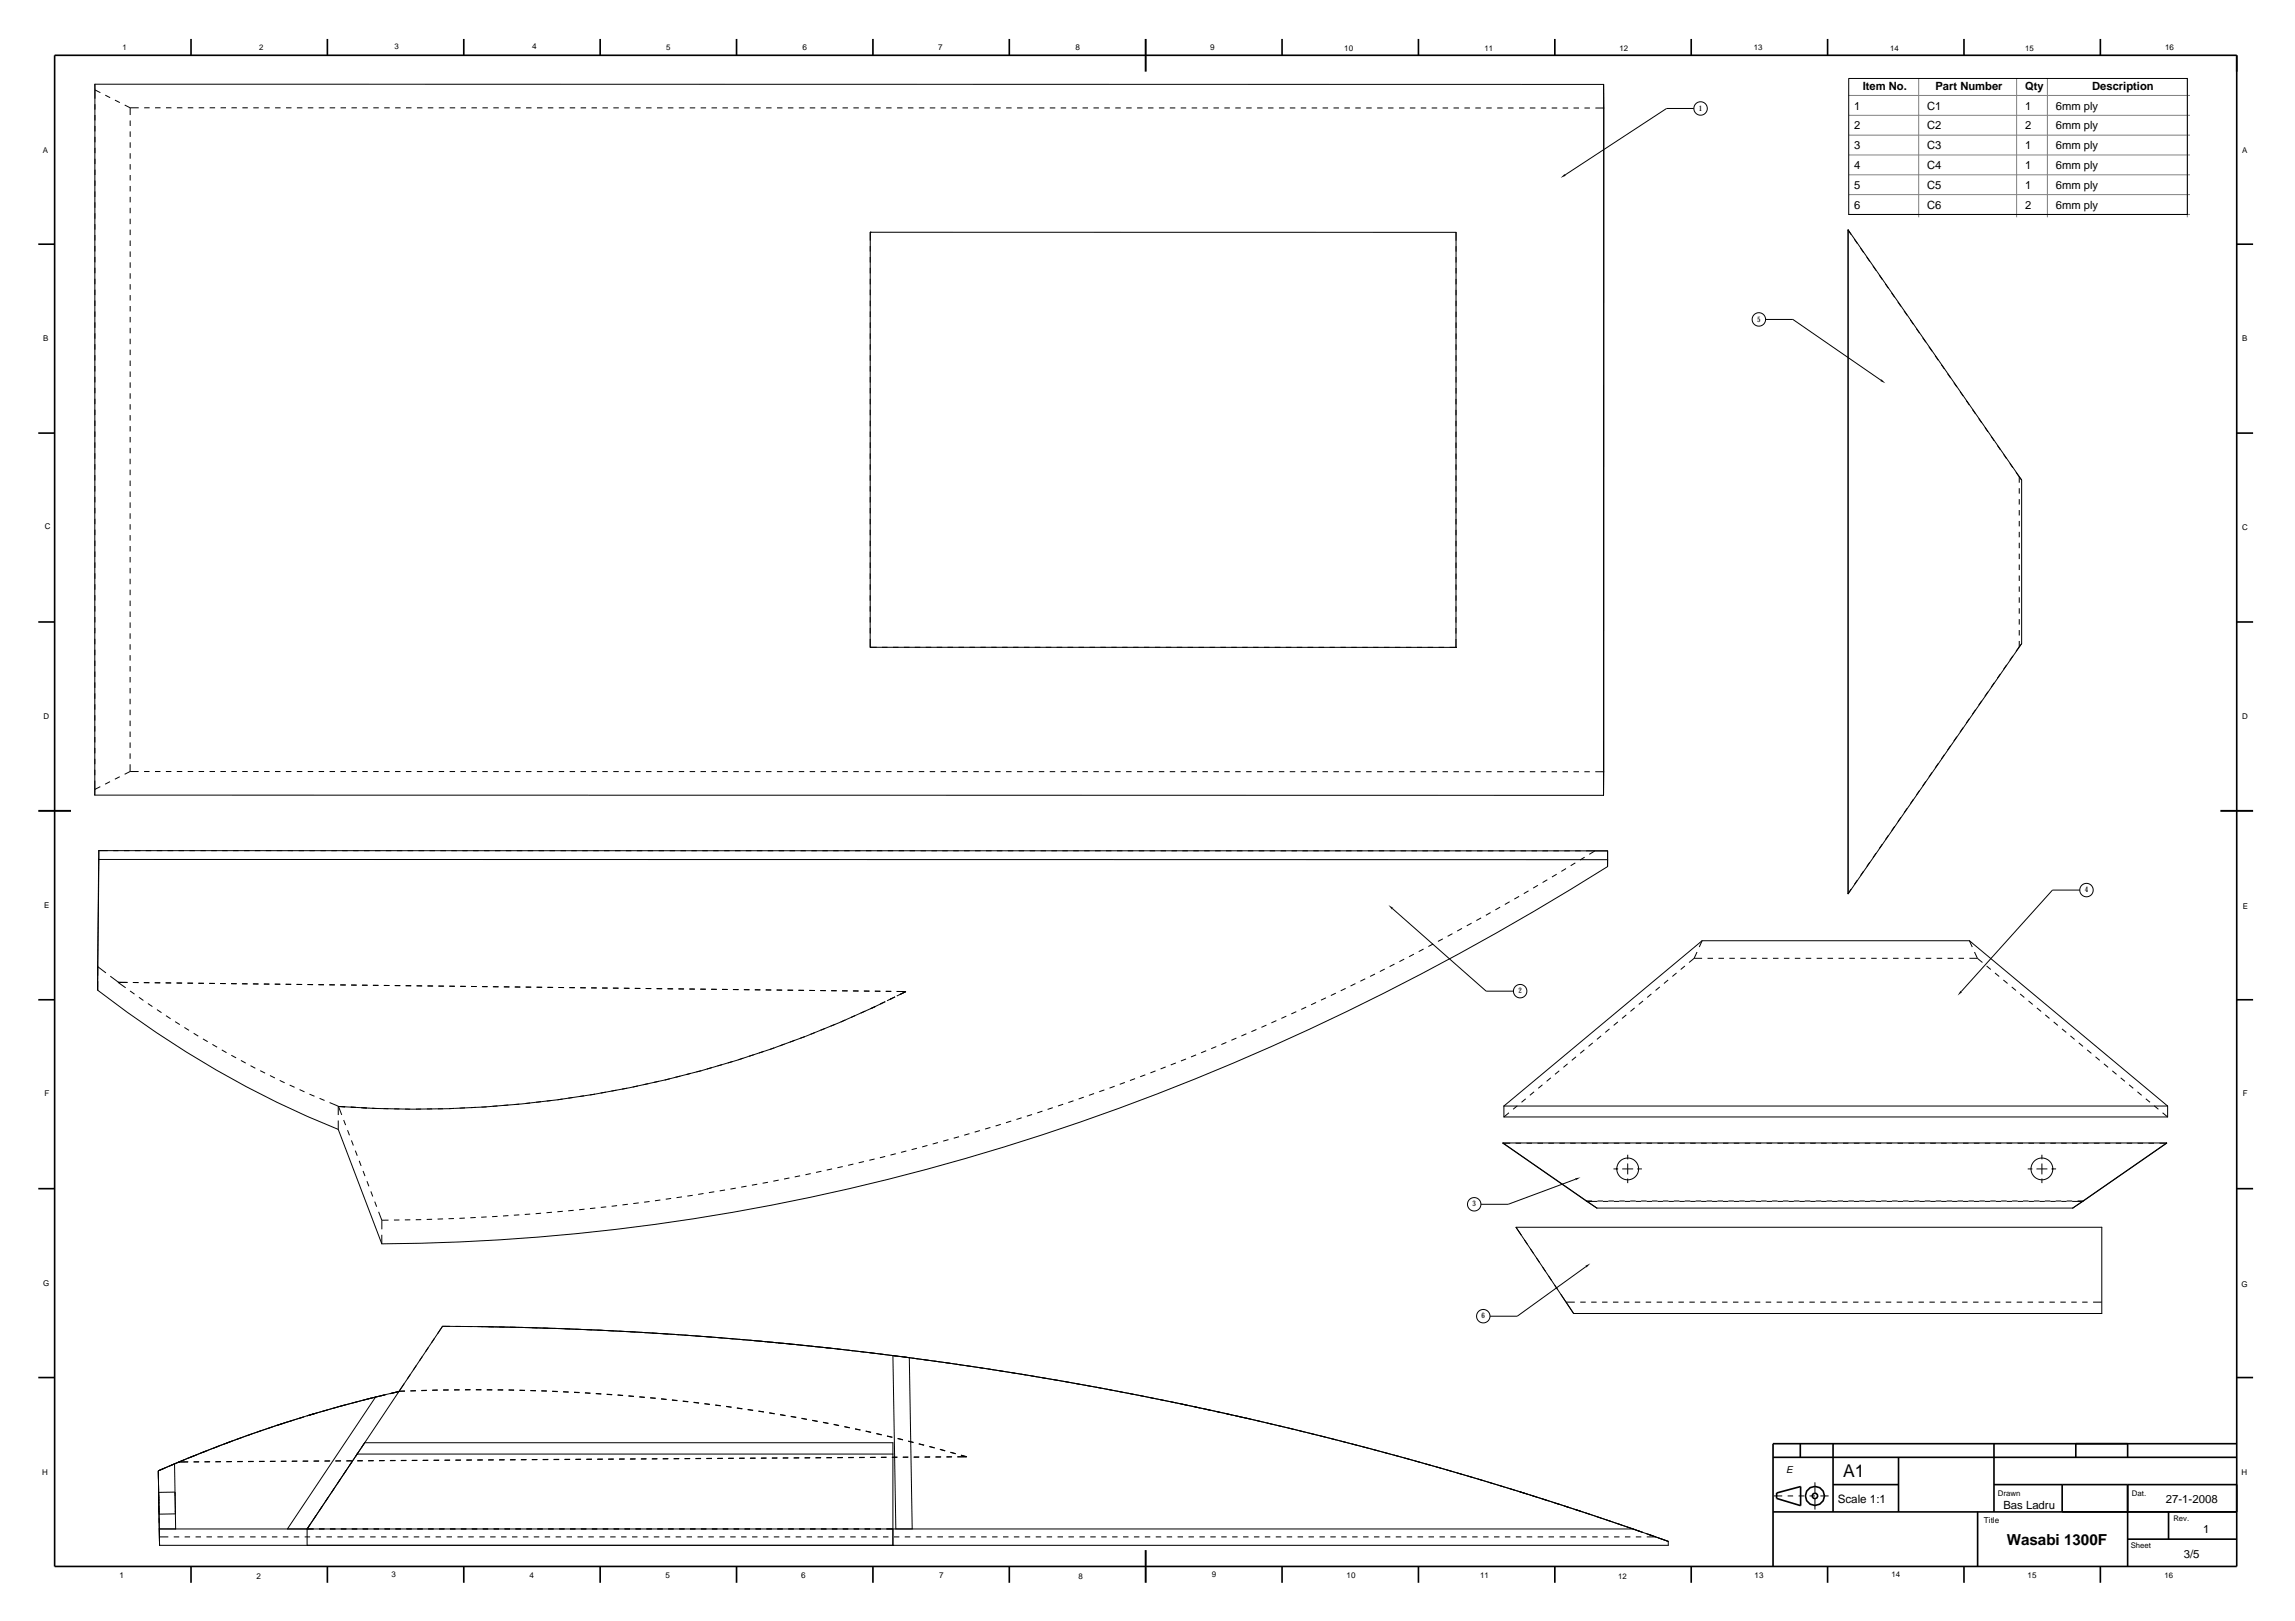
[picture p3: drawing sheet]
<svg xmlns="http://www.w3.org/2000/svg" width="841mm" height="594mm" viewBox="0 0 841 594" stroke-linecap="round" stroke-linejoin="round" font-family="sans-serif">
<defs><g id="words">
<text font-size="6.5" x="675.4" y="541.2">A1</text>
<text font-size="5.6" x="735.4" y="566">Wasabi 1300F</text>
<text font-size="4.3" x="673.4" y="550.6">Scale 1:1</text>
<g font-size="4.2">
<text x="682.6" y="32.9">Item No.</text>
<text x="709.3" y="32.9">Part Number</text>
<text x="742.1" y="32.9">Qty</text>
<text x="766.7" y="32.9">Description</text>
<text x="679.5" y="40.2">1</text>
<text x="706.2" y="40.2">C1</text>
<text x="742.1" y="40.2">1</text>
<text x="753.3" y="40.2">6mm ply</text>
<text x="679.5" y="47.4">2</text>
<text x="706.2" y="47.4">C2</text>
<text x="742.1" y="47.4">2</text>
<text x="753.3" y="47.4">6mm ply</text>
<text x="679.5" y="54.7">3</text>
<text x="706.2" y="54.7">C3</text>
<text x="742.1" y="54.7">1</text>
<text x="753.3" y="54.7">6mm ply</text>
<text x="679.5" y="62">4</text>
<text x="706.2" y="62">C4</text>
<text x="742.1" y="62">1</text>
<text x="753.3" y="62">6mm ply</text>
<text x="679.5" y="69.2">5</text>
<text x="706.2" y="69.2">C5</text>
<text x="742.1" y="69.2">1</text>
<text x="753.3" y="69.2">6mm ply</text>
<text x="679.5" y="76.5">6</text>
<text x="706.2" y="76.5">C6</text>
<text x="742.1" y="76.5">2</text>
<text x="753.3" y="76.5">6mm ply</text>
<text x="793.6" y="550.6">27-1-2008</text>
<text x="807.4" y="561.9">1</text>
<text x="800.2" y="570.8">3/5</text>
</g>
<text font-size="4.1" x="734.2" y="552.9">Bas Ladru</text>
<text font-size="3.5" x="654.5" y="539.9">E</text>
<g font-size="3">
<text x="195" y="18.1">4</text>
<text x="294.1" y="18.2">6</text>
<text x="343.8" y="18.3">7</text>
<text x="394.1" y="18.4">8</text>
<text x="443.4" y="18.5">9</text>
<text x="727" y="558">Title</text>
<text x="43.8" y="578.3">1</text>
<text x="94" y="578.5">2</text>
<text x="243.9" y="578.2">5</text>
<text x="293.5" y="578.1">6</text>
<text x="344.2" y="578.4">7</text>
<text x="743" y="578.2">15</text>
</g>
<g font-size="2.9">
<text x="44.9" y="18.2">1</text>
<text x="94.9" y="18.2">2</text>
<text x="144.5" y="18.1">3</text>
<text x="244.1" y="18.2">5</text>
<text x="492.6" y="18.8">10</text>
<text x="544" y="18.7">11</text>
<text x="593.4" y="18.5">12</text>
<text x="642.7" y="18.4">13</text>
<text x="742.1" y="18.6">15</text>
<text x="793.4" y="18.5">16</text>
<text x="15.7" y="56.1">A</text>
<text x="821.6" y="56">A</text>
<text x="15.8" y="125.1">B</text>
<text x="821.6" y="125.1">B</text>
<text x="16.4" y="193.9">C</text>
<text x="821.6" y="194.3">C</text>
<text x="16" y="263.3">D</text>
<text x="821.6" y="263.6">D</text>
<text x="16.2" y="332.6">E</text>
<text x="821.9" y="332.9">E</text>
<text x="16.2" y="401.6">F</text>
<text x="821.9" y="401.7">F</text>
<text x="15.8" y="471.3">G</text>
<text x="821.4" y="471.8">G</text>
<text x="15.5" y="540.5">H</text>
<text x="821.4" y="540.6">H</text>
<text x="732.1" y="548.2">Drawn</text>
<text x="781.3" y="548.1">Dat.</text>
<text x="143.5" y="578">3</text>
<text x="194" y="578.2">4</text>
<text x="395.3" y="578.5">8</text>
<text x="444" y="578">9</text>
<text x="493.5" y="578.3">10</text>
<text x="542.4" y="578.2">11</text>
<text x="643" y="578.2">13</text>
<text x="693.1" y="577.9">14</text>
</g>
<g font-size="2.8">
<text x="692.7" y="18.7">14</text>
<text x="622.5" y="40.5">1</text>
<text x="643.9" y="117.9">5</text>
<text x="763.9" y="327">4</text>
<text x="556.4" y="364">2</text>
<text x="539.6" y="442.1">3</text>
<text x="542.9" y="483.1">6</text>
<text x="796.4" y="557.4">Rev.</text>
<text x="780.8" y="567.2">Sheet</text>
<text x="593" y="578.7">12</text>
<text x="793.2" y="578.1">16</text>
</g>
</g></defs>
<g fill="none" stroke="#000" stroke-width=".6">
<path d="M70 14.3v6M120 14.3v6M170 14.3v6M219.9 14.3v6M269.9 14.3v6M319.9 14.3v6M369.9 14.3v6M469.8 14.3v6M519.8 14.3v6M569.8 14.3v6M619.7 14.3v6M669.7 14.3v6"/>
<path d="M719.7 14.3v6M769.7 14.3v6M20 20.3h799.6v553.7h-799.6zM14 89.5h6M819.6 89.5h6M14 158.7h6M819.6 158.7h6M14 227.9h6M819.6 227.9h6M14 366.4h6M819.6 366.4h6M14 435.6h6"/>
<path d="M819.6 435.6h6M14 504.8h6M819.6 504.8h6M70 574v6M120 574v6M170 574v6M219.9 574v6M269.9 574v6M319.9 574v6M369.9 574v6M469.8 574v6M519.8 574v6"/>
<path d="M569.8 574v6M619.7 574v6M669.7 574v6M719.7 574v6M769.7 574v6"/>
</g>
<path d="M419.8 14.3v12M14 297.1h12M813.7 297.1h11.9M419.8 568v12" fill="none" stroke="#000" stroke-width=".7" stroke-linecap="butt"/>
<g fill="none" stroke="#000" stroke-width=".37">
<path d="M34.8 30.9v2M34.8 30.9l-.1 260.5M34.8 30.9h552.8M34.8 38.2v2M34.8 32.9l2 1.1M34.8 32.9v3.3M38.6 34.9l1.7 .9M42.1 36.7l1.8 .9M45.7 38.5l2 1M47.7 39.5h3.1M47.7 39.5v2.7M52.8 39.5h2"/>
<path d="M56.8 39.5h2M60.8 39.5h2M64.8 39.5h2M68.8 39.5h2M72.8 39.5h2M76.8 39.5h2M80.8 39.5h2M84.8 39.5h2M88.8 39.5h2M92.8 39.5h2M96.8 39.5h2M100.8 39.5h2"/>
<path d="M104.8 39.5h2M108.8 39.5h2M112.8 39.5h2M116.8 39.5h2M120.8 39.5h2M124.8 39.5h2M128.8 39.5h2M132.8 39.5h2M136.8 39.5h2M140.8 39.5h2M144.8 39.5h2M148.8 39.5h2"/>
<path d="M152.8 39.5h2M156.8 39.5h2M160.8 39.5h2M164.8 39.5h2M168.8 39.5h2M172.8 39.5h2M176.8 39.5h2M180.8 39.5h2M184.8 39.5h2M188.8 39.5h2M192.8 39.5h2M196.8 39.5h2"/>
<path d="M200.8 39.5h2M204.8 39.5h2M208.8 39.5h2M212.8 39.5h2M216.8 39.5h2M220.8 39.5h2M224.8 39.5h2M228.8 39.5h2M232.8 39.5h2M236.8 39.5h2M240.8 39.5h2M244.8 39.5h2"/>
<path d="M248.8 39.5h2M252.8 39.5h2M256.8 39.5h2M260.7 39.5h2M264.7 39.5h2M268.7 39.5h2M272.7 39.5h2M276.7 39.5h2M280.7 39.5h2M284.7 39.5h2M288.7 39.5h2M292.7 39.5h2"/>
<path d="M296.7 39.5h2M300.7 39.5h2M304.7 39.5h2M308.7 39.5h2M312.7 39.5h2M316.7 39.5h2M320.7 39.5h2M324.7 39.5h2M328.7 39.5h2M332.7 39.5h2M336.7 39.5h2M340.7 39.5h2"/>
<path d="M344.7 39.5h2M348.7 39.5h2M352.7 39.5h2M356.7 39.5h2M360.7 39.5h2M364.7 39.5h2M368.7 39.5h2M372.7 39.5h2M376.7 39.5h2M380.7 39.5l2 .1M384.7 39.6h2M388.7 39.6h2"/>
<path d="M392.7 39.6h2M396.7 39.6h2M400.7 39.6h2M404.7 39.6h2M408.7 39.6h2M412.7 39.6h2M416.7 39.6h2M420.7 39.6h2M424.7 39.6h2M428.7 39.6h2M432.7 39.6h2M436.7 39.6h2"/>
<path d="M440.7 39.6h2M444.7 39.6h2M448.7 39.6h2M452.7 39.6h2M456.7 39.6h2M460.7 39.6h2M464.7 39.6h2M468.7 39.6h2M472.7 39.6h2M476.7 39.6h2M480.7 39.6h2M484.7 39.6h2"/>
<path d="M488.7 39.6h2M492.7 39.6h2M496.7 39.6h2M500.7 39.6h2M504.7 39.6h2M508.7 39.6h2M512.7 39.6h1.9M516.6 39.6h2M520.6 39.6h2M524.6 39.6h2M528.6 39.6h2M532.6 39.6h2"/>
<path d="M536.6 39.6h2M540.6 39.6h2M544.6 39.6h2M548.6 39.6h2M552.6 39.6h2M556.6 39.6h2M560.6 39.6h2M564.6 39.6h2M568.6 39.6h2M572.6 39.6h2M576.6 39.6h2M580.6 39.6h2"/>
<path d="M584.6 39.6h3.1M587.6 30.9v260.5M587.6 30.9l.1 8.7M587.7 39.6v243.2M34.8 58.1v2M34.8 54.2v1.9M34.8 50.2v2M34.8 46.2v2M34.8 42.2v2M47.7 56.2v2M47.7 52.2v2M47.7 48.2v2"/>
<path d="M47.7 44.2v2M34.8 78.1v2M34.8 74.1v2M34.8 70.1v2M34.8 66.1v2M34.8 62.1v2M47.7 76.1v2M47.7 72.1v2M47.7 68.1v2M47.7 64.1v2M47.7 60.1v2M34.8 98.1v2"/>
<path d="M34.8 94.1v2M34.8 90.1v2M34.8 86.1v2M34.8 82.1v2M47.7 96.1v2M47.7 92.1v2M47.7 88.1v2M47.7 84.1v2M47.7 80.1v2M318.9 85.1h.1M318.9 85.1v152.1M318.9 85.1h214.7l-.1 152.1"/>
<path d="M677.2 84.3l63.6 91.6M677.2 84.3l.1 243.2M677.2 84.3v243.2M34.8 118.1v2M34.8 114.1v2M34.8 110.1v2M34.8 106.1v2M34.8 102.1v2M47.7 116.1v2M47.7 112.1v2M47.7 108.1v2M47.7 104.1v2"/>
<path d="M47.7 100.1v2M697.7 113.9l1.2 1.7M700 117.2l1.2 1.6M34.8 138.1v2M34.8 134.1v2M34.8 130.1v2M34.8 126.1v2M34.8 122.1v2M47.7 136.1v2M47.7 132.1v2M47.7 128.1v2M47.7 124.1v2"/>
<path d="M47.7 120.1v2M702.3 120.5l1.1 1.6M704.6 123.8l1.1 1.6M706.9 127.1l1.1 1.6M709.1 130.3l1.2 1.7M711.4 133.6l1.2 1.7M713.7 136.9l1.1 1.7M34.8 158.1v2M34.8 154.1v2M34.8 150.1v2M34.8 146.1v2M34.8 142.1v2"/>
<path d="M47.7 156.1v2M47.7 152.1v2M47.7 148.1v2M47.7 144.1v2M47.7 140.1v2M716 140.2l1.1 1.6M718.3 143.5l1.1 1.6M720.5 146.8l1.2 1.6M722.8 150.1l1.1 1.6M725.1 153.3l1.1 1.7M727.4 156.6l1.1 1.7M729.6 159.9l1.2 1.7"/>
<path d="M34.8 178.1v2M34.8 174.1v2M34.8 170.1v2M34.8 166.1v2M34.8 162.1v2M47.7 176.1v2M47.7 172.1v2M47.7 168.1v2M47.7 164.1v2M47.7 160.1v2M731.9 163.2l1.2 1.6M734.2 166.5l1.1 1.6"/>
<path d="M736.5 169.8l1.1 1.6M738.8 173.1l1.2 1.7M740 174.8l.8 1.1M740 174.8v2.1M740 178.9v2M740.8 175.9v60M34.8 198.1v2M34.8 194.1v2M34.8 190.1v2M34.8 186.1v2M34.8 182.1v2M47.7 196.1v2"/>
<path d="M47.7 192.1v2M47.7 188.1v2M47.7 184.1v2M47.7 180.1v2M740 182.9v2M740 186.9v2M740 190.9v2M740 194.9v2M740 198.9v2M34.8 206.1v2M34.8 202.1v2M47.7 216.1v2"/>
<path d="M47.7 212.1v2M47.7 208.1v2M47.7 204.1v2M47.7 200.1v2M740 202.9v2M740 206.9v2M740 210.9v2M740 214.9v2M740 218.9v2M47.7 236.1v2M47.7 232.1v2M47.7 228.1v2"/>
<path d="M47.7 224.1v2M47.7 220.1v2M318.9 237.2h.1M318.9 237.2h214.6M533.5 237.2h.1M740 234.9v2.1l.8-1.1M740 222.9v2M740 226.9v2M740 230.9v2M740.8 235.9l-63.5 91.6M47.7 256.1v2M47.7 252.1v2"/>
<path d="M47.7 248.1v2M47.7 244.1v2M47.7 240.1v2M47.7 276.1v2M47.7 272.1v2M47.7 268.1v2M47.7 264.1v2M47.7 260.1v2M710.3 279.8l-1.2 1.6M34.7 291.4h552.9M36.8 288.3l-2 1-.1 2.1M40.3 286.4l-1.8 .9"/>
<path d="M43.9 284.6l-1.8 .9M47.7 282.7h3.1M47.7 282.7l-2 1M47.7 280.1v2.6M52.8 282.7h2M56.8 282.7h2M60.8 282.7h2M64.8 282.7h2M68.8 282.7h2M72.8 282.7h2M76.8 282.7h2M80.8 282.7h2"/>
<path d="M84.8 282.7h2M88.8 282.7h2M92.8 282.7h2M96.8 282.7h2M100.8 282.7h2M104.8 282.7h2M108.8 282.7h2M112.8 282.7h2M116.8 282.7h2M120.8 282.7h2M124.8 282.7h2M128.8 282.7h2"/>
<path d="M132.8 282.7h2M136.8 282.7h2M140.8 282.7h2M144.8 282.7h2M148.8 282.7h2M152.8 282.7h2M156.8 282.7h2M160.8 282.7h2M164.8 282.7h2M168.8 282.7h2M172.7 282.7h2M176.7 282.7h2"/>
<path d="M180.7 282.7h2M184.7 282.7h2M188.7 282.7h2M192.7 282.7h2M196.7 282.7h2M200.7 282.7h2M204.7 282.7h2M208.7 282.7h2M212.7 282.7h2M216.7 282.7h2M220.7 282.7h2M224.7 282.7h2"/>
<path d="M228.7 282.7h2M232.7 282.7h2M236.7 282.7h2M240.7 282.7h2M244.7 282.7h2M248.7 282.7h2M252.7 282.7h2M256.7 282.7h2M260.7 282.7h2M264.7 282.7h2M268.7 282.7h2M272.7 282.7h2"/>
<path d="M276.7 282.8h2M280.7 282.8h2M284.7 282.8h2M288.7 282.8h2M292.7 282.8h2M296.7 282.8h2M300.7 282.8h2M304.7 282.8h2M308.7 282.8h2M312.7 282.8h2M316.7 282.8h2M320.7 282.8h2"/>
<path d="M324.7 282.8h2M328.7 282.8h2M332.7 282.8h2M336.7 282.8h2M340.7 282.8h2M344.7 282.8h2M348.7 282.8h2M352.7 282.8h2M356.7 282.8h2M360.7 282.8h2M364.7 282.8h2M368.7 282.8h2"/>
<path d="M372.7 282.8h2M376.7 282.8h2M380.7 282.8h2M384.7 282.8h2M388.7 282.8h2M392.7 282.8h2M396.7 282.8h2M400.7 282.8h2M404.7 282.8h2M408.7 282.8h2M412.7 282.8h2M416.7 282.8h2"/>
<path d="M420.7 282.8h2M424.7 282.8h1.9M428.6 282.8h2M432.6 282.8h2M436.6 282.8h2M440.6 282.8h2M444.6 282.8h2M448.6 282.8h2M452.6 282.8h2M456.6 282.8h2M460.6 282.8h2M464.6 282.8h2"/>
<path d="M468.6 282.8h2M472.6 282.8h2M476.6 282.8h2M480.6 282.8h2M484.6 282.8h2M488.6 282.8h2M492.6 282.8h2M496.6 282.8h2M500.6 282.8h2M504.6 282.8h2M508.6 282.8h2M512.6 282.8h2"/>
<path d="M516.6 282.8h2M520.6 282.8h2M524.6 282.8h2M528.6 282.8h2M532.6 282.8h2M536.6 282.8h2M540.6 282.8h2M544.6 282.8h2M548.6 282.8h2M552.6 282.8h2M556.6 282.8h2M560.6 282.8h2"/>
<path d="M564.6 282.8h2M568.6 282.8h2M572.6 282.8h2M576.6 282.8h2M580.6 282.8h2M584.6 282.8h3.1M587.7 282.8l-.1 8.6M696.6 299.5l-1.1 1.6M698.9 296.2l-1.2 1.6M701.2 292.9l-1.2 1.7M703.4 289.6l-1.1 1.7M705.7 286.3l-1.1 1.7"/>
<path d="M708 283.1l-1.1 1.6M36.2 314.9l-.4 48M36.2 314.9l552.9 .1M36.2 311.7v3.2M573.9 318.3l-1.7 1M577.3 316.2l-1.7 1M580.7 314.1l-1.7 1.1M589.1 317.6a917.8 917.8 0 0 1-249.5 110.9 783.1 783.1 0 0 1-199.7 27.3M589.1 311.8h-4.6l-2.1 1.3M589.1 311.8v5.8M589.1 311.8h.1M589.1 315v2.6"/>
<path d="M589.1 311.8l-552.9-.1-.4 42.2M589.1 311.8v3.2M682.9 319.2l-1.1 1.6M685.2 315.9l-1.1 1.7M687.5 312.6l-1.2 1.7M689.8 309.3l-1.2 1.7M692 306.1l-1.1 1.6M694.3 302.8l-1.1 1.6M539.3 338.3l-1.8 1M542.8 336.4l-1.8 .9M546.2 334.4l-1.7 1M549.7 332.4l-1.7 1"/>
<path d="M553.2 330.4l-1.7 1M556.7 328.5l-1.8 1M560.1 326.5l-1.7 1M563.6 324.4l-1.8 1M567 322.4l-1.7 1M570.4 320.4l-1.7 1M677.2 327.5h.1M678.4 325.8l-1.2 1.7M680.7 322.5l-1.2 1.6M35.8 353.9l3 2.6M35.8 353.9v9M40.4 357.7l3 2.3h-.2"/>
<path d="M43.2 360h3.6M43.2 360l2.8 2M500.3 358.7l-1.8 .9M503.9 356.9l-1.8 .9M507.4 355.1l-1.7 .9M511 353.3l-1.8 .9M514.6 351.5l-1.8 .9M518.1 349.6l-1.8 1M521.7 347.8l-1.8 .9M525.2 345.9l-1.8 .9M528.7 344l-1.7 1M532.2 342.1l-1.7 1"/>
<path d="M535.7 340.2l-1.7 1M611.3 359.1l-1.5 1.3M614.4 356.5l-1.6 1.3M617.4 354l-1.5 1.3M620.8 351.2l-1.8 1.5M620.8 351.2h2.9M621.9 348.9l-1.1 2.3M623.7 344.7l-1 2.3M623.7 344.7l-72.6 60.6M623.7 344.7h98M625.7 351.2h2M629.7 351.2h2"/>
<path d="M633.7 351.2h2M637.7 351.2h2M641.7 351.2h2M645.7 351.2h2M649.7 351.2h2M653.7 351.2h2M657.7 351.2h2M661.7 351.2h2M665.7 351.2h2M669.7 351.2h2M673.7 351.2h2M677.7 351.2h2"/>
<path d="M681.7 351.2h2M685.7 351.2h2M689.7 351.2h2M693.7 351.2h2M697.7 351.2h2M701.7 351.2h2M705.7 351.2h2M709.7 351.2h2M713.7 351.2h2M717.7 351.2h2M721.7 351.2h2.9M721.7 344.7l1 2.3"/>
<path d="M721.7 344.7l72.6 60.6M723.6 348.9l1 2.3M724.6 351.2l1.9 1.5M728 354l1.5 1.3M731.1 356.5l1.5 1.3M734.1 359.1l1.6 1.3M35.8 362.9a366.1 366.1 0 0 0 88.2 51M47.7 363.1l1.6 1.2M48.7 360l2.1 .1M50.9 365.4l1.6 1.2M52.7 360.1h2.1M54.2 367.7l1.7 1.2"/>
<path d="M56.7 360.1h2.1M57.5 370l1.7 1.1M60.7 360.2h2.1M60.8 372.2l1.7 1.1M64.2 374.4l1.7 1M64.7 360.2h2.1M67.6 376.5l1.7 1.1M68.7 360.3h2.1M71 378.6l1.7 1.1M72.7 360.3h2.1M76.7 360.4h2.1M80.7 360.4h2.1"/>
<path d="M84.7 360.4l2.1 .1M88.7 360.5h2.1M92.7 360.5l2 .1M96.6 360.6h2.1M100.6 360.6l2.1 .1M104.6 360.7h2.1M108.6 360.7l2.1 .1M112.6 360.8h2.1M116.6 360.8h2.1M120.6 360.9h2.1M124.6 360.9h2.1M128.6 361h2.1"/>
<path d="M132.6 361h2.1M136.6 361.1h2.1M140.6 361.1h2.1M144.6 361.2h2.1M148.6 361.2h2.1M152.6 361.2l2.1 .1M156.6 361.3h2.1M160.6 361.3l2.1 .1M164.6 361.4h2.1M168.6 361.4l2.1 .1M172.6 361.5h2.1M176.6 361.5l2.1 .1"/>
<path d="M180.6 361.6h2.1M184.6 361.6h2.1M188.6 361.7h2.1M192.6 361.7h2.1M196.6 361.8h2.1M200.6 361.8h2.1M204.6 361.9h2.1M208.6 361.9h2.1M212.6 361.9l2.1 .1M216.6 362h2.1M220.6 362l2.1 .1M224.6 362.1h2.1"/>
<path d="M228.6 362.1l2.1 .1M232.6 362.2h2.1M236.6 362.2l2.1 .1M240.6 362.3h2.1M244.6 362.3h2.1M248.6 362.4h2.1M252.6 362.4h2.1M256.6 362.5h2.1M260.6 362.5h2.1M264.6 362.6h2.1M268.6 362.6h2.1M272.6 362.7h2.1"/>
<path d="M276.6 362.7h2.1M280.6 362.7l2.1 .1M284.6 362.8h2.1M288.6 362.8l2.1 .1M292.6 362.9h2.1M296.6 362.9l2.1 .1M300.6 363h2.1M304.6 363l2.1 .1M308.1 374.5l-12.9 5.3-11.4 4.1M308.6 363.1h2M312.5 363.1h2.1M316.5 363.2h2.1"/>
<path d="M320.5 363.2h2.1M320.8 368.8l-1.8 .8M324.4 367l-16.4 7.5M324.5 363.3h2.1M328 365.3l-3 1.4M328.5 363.3l3.5 .1M332 363.4h.1M332 363.4l-3.4 1.6M456.7 378.8l-1.8 .8M460.4 377.2l-1.8 .8M464.1 375.6l-1.8 .9M467.7 374l-1.8 .8"/>
<path d="M471.4 372.4l-1.8 .8M475 370.7l-1.8 .8M478.6 369l-1.8 .9M482.3 367.3l-1.8 .9M485.9 365.6l-1.8 .9M489.5 363.9l-1.8 .9M493.1 362.2l-1.8 .9M496.7 360.4l-1.8 .9M586.7 379.6l-1.5 1.3M589.8 377l-1.5 1.3M592.9 374.5l-1.6 1.3M595.9 371.9l-1.5 1.3"/>
<path d="M599 369.3l-1.5 1.3M602.1 366.8l-1.6 1.3M605.2 364.2l-1.6 1.3M608.2 361.7l-1.5 1.2M737.2 361.7l1.5 1.2M740.3 364.2l1.5 1.3M743.3 366.8l1.6 1.3M746.4 369.3l1.6 1.3M749.5 371.9l1.5 1.3M752.6 374.5l1.5 1.3M755.6 377l1.6 1.3M758.7 379.6l1.5 1.3"/>
<path d="M74.4 380.7l1.7 1M77.8 382.7l1.8 1M81.3 384.7l1.7 1M84.8 386.7l1.7 .9M88.3 388.6l1.7 .9M91.8 390.5l1.8 .9M95.4 392.3l1.7 .9M98.9 394.1l1.8 .9M102.5 395.9l1.8 .9M106.1 397.6l1.8 .8M109.8 399.3l1.8 .8M245.5 395.3l-2 .5"/>
<path d="M245.5 395.3l-14.6 3.3-14.8 2.6M257.1 392.3l-1.9 .5M283.8 383.9l-1.9 .7M283.8 383.9l-13.9 4.7-12.9 3.7-11.5 3M404.7 399.4l-1.9 .7M408.5 398l-1.9 .7M412.2 396.6l-1.9 .7M416 395.3l-1.9 .7M419.7 393.9l-1.9 .7M423.4 392.4l-1.8 .8M427.2 391l-1.9 .7M430.9 389.5l-1.9 .7"/>
<path d="M434.6 388.1l-1.9 .7M438.3 386.6l-1.8 .7M442 385l-1.8 .8M445.7 383.5l-1.8 .8M449.4 382l-1.8 .8M453.1 380.4l-1.9 .8M565.2 397.5l-1.5 1.3M568.3 395l-1.5 1.2M571.4 392.4l-1.6 1.3M574.4 389.8l-1.5 1.3M577.5 387.3l-1.5 1.3M580.6 384.7l-1.5 1.3"/>
<path d="M583.7 382.2l-1.6 1.2M761.8 382.2l1.5 1.2M764.8 384.7l1.6 1.3M767.9 387.3l1.5 1.3M771 389.8l1.5 1.3M774.1 392.4l1.5 1.3M777.1 395l1.6 1.2M780.2 397.5l1.5 1.3M113.4 400.9l1.8 .8M117.1 402.5l1.8 .8M120.8 404l3.2 1.3M124 413.9l15.9 41.9"/>
<path d="M124 410.6v3.3M124 405.3l1.2 3.3M124 405.3v3.3M124 405.5l6.8 .3M125.9 410.4l.7 1.9M127.4 414.2l.7 1.8M128.8 417.9l.7 1.9M130.7 405.8l2.2 .1M132.4 405.9l18.4 .6 13.6-.2M136.4 406.1l2 .1M178.4 405.6l-2 .1M178.4 405.6l-14 .7"/>
<path d="M192.3 404.4l-13.9 1.2M206.2 402.7l-2 .3M206.2 402.7l-13.9 1.7M216.1 401.2l-9.9 1.5M218.1 400.9l-2 .3M339.9 419.7l-2 .6M343.7 418.7l-1.9 .5M347.6 417.6l-2 .5M351.4 416.6l-1.9 .5M355.3 415.4l-2 .6M359.1 414.3l-1.9 .6M362.9 413.2l-1.9 .5"/>
<path d="M366.8 412l-2 .6M370.6 410.8l-1.9 .6M374.4 409.6l-1.9 .6M378.2 408.4l-1.9 .6M382 407.2l-1.9 .6M385.8 405.9l-1.9 .6M389.6 404.6l-1.9 .7M393.4 403.4l-1.9 .6M397.2 402l-1.9 .7M400.9 400.7l-1.9 .7M550.8 418.9h2.6M550.8 418.8l34.4 23.9"/>
<path d="M550.8 418.8h243.2M550.8 418.8v.1M550.8 418.9l30.5 21.2M551.1 405.3v4M551.1 405.3h243.2M551.1 409.3h243.2M553 407.8l-1.9 1.5M555.4 418.9h2M556 405.2l-1.5 1.3M559.1 402.6l-1.5 1.3M559.4 418.9h2M562.2 400.1l-1.6 1.3"/>
<path d="M563.4 418.9h2M567.4 418.9h2M571.4 418.9h2M575.4 418.9h2M579.4 418.9h2M583.4 418.9h2M587.4 418.9h2M591.4 418.9h2M595.4 418.9h2M599.4 418.9h2M603.4 418.9h2M607.4 418.9h2"/>
<path d="M611.4 418.9h2M615.4 418.9h2M619.4 418.9h2M623.4 418.9h2M627.4 418.9h2M631.4 418.9h2M635.4 418.9h2M639.4 418.9h2M643.4 418.9h2M647.4 418.9h2M651.4 418.9h2M655.4 418.9h2"/>
<path d="M659.4 418.9h2M663.4 418.9h2M667.4 418.9h2M671.4 418.9h2M675.4 418.9h2M679.4 418.9h2M683.4 418.9h2M687.4 418.9h2M691.4 418.9h2M695.4 418.9h2M699.4 418.9h2M703.4 418.9h2"/>
<path d="M707.4 418.9h1.9M711.3 418.9h2M715.3 418.9h2M719.3 418.9h2M723.3 418.9h2M727.3 418.9h2M731.3 418.9h2M735.3 418.9h2M739.3 418.9h2M743.3 418.9h2M747.3 418.9h2M751.3 418.9h2"/>
<path d="M755.3 418.9h2M759.3 418.9h2M763.3 418.9h2M767.3 418.9h2M771.3 418.9h2M775.3 418.9h2M779.3 418.9h2M783.3 400.1l1.5 1.3M783.3 418.9h2M786.3 402.6l1.6 1.3M787.3 418.9h2M789.4 405.2l1.5 1.3"/>
<path d="M791.3 418.9h2.7M792.5 407.8l1.8 1.5M794 418.8l-34.4 23.9M794 418.8v.1M794 418.9l-30.8 21.3M794.3 405.3v4M130.2 421.6l.7 1.9M131.6 425.4l.7 1.8M133 429.1l.8 1.9M134.5 432.8l.7 1.9M135.9 436.6l.7 1.8M242 439.7l-2 .3"/>
<path d="M245.9 439.2l-1.9 .2M249.9 438.6l-2 .3M253.9 438l-2 .3M257.8 437.4l-2 .3M261.7 436.7l-1.9 .3M265.7 436.1l-2 .3M269.6 435.4l-1.9 .3M273.6 434.7l-2 .3M277.5 433.9l-2 .4M281.4 433.2l-1.9 .4M285.4 432.4l-2 .4M289.3 431.7l-2 .3"/>
<path d="M293.2 430.9l-2 .4M297.1 430.1l-1.9 .4M301 429.2l-1.9 .4M304.9 428.3l-1.9 .5M308.8 427.5l-1.9 .4M312.7 426.6l-1.9 .4M316.6 425.6l-1.9 .5M320.5 424.7l-2 .5M324.4 423.8l-2 .4M328.3 422.8l-2 .5M332.1 421.8l-1.9 .5M336 420.8l-1.9 .5"/>
<path d="M591.3 428.3h1.7M594.5 428.3h4M596.5 423.1v1.7M596.5 426.3v4M596.5 431.8v1.7M600 428.3h1.7M743.1 428.3h1.7M746.3 428.3h4M748.3 423.1v1.7M748.3 426.3v4M748.3 431.8v1.7M751.8 428.3h1.7"/>
<path d="M137.3 440.3l.7 1.9M138.7 444.1l1.2 3M139.9 452.5v3.3M139.9 447.1v3.4M142.4 447.1h-2.5M146.4 447.1h-2M150.4 447h-2M154.4 446.9l-2 .1M158.4 446.8l-2 .1M162.4 446.7h-2M166.3 446.5l-1.9 .1M170.3 446.4l-2 .1"/>
<path d="M174.3 446.1l-2 .1M178.3 445.9l-2 .1M182.3 445.7l-2 .1M186.3 445.4l-2 .2M190.3 445.2l-2 .1M194.3 444.9l-2 .1M198.3 444.6l-2 .1M202.3 444.2l-2 .2M206.2 443.9l-2 .1M210.2 443.5l-2 .2M214.2 443.1l-2 .2M218.2 442.7l-2 .2"/>
<path d="M222.1 442.2l-1.9 .3M226.1 441.8l-2 .2M230.1 441.3l-2 .2M234.1 440.8l-2 .2M238 440.3l-2 .2M555.5 449.7h214.7v31.6h-193.5zM555.5 449.7l2 2.9M558.6 454.3l1.1 1.7M560.8 457.6l1.1 1.7M581.3 440.1h2.1M581.3 440.1l.2 .1M581.5 440.2l3.7 2.5"/>
<path d="M581.5 440.2h3.9M585.2 442.7h174.4M585.4 440.1h2M587.4 440.2h2M589.4 440.1h2M591.4 440.2h2M593.4 440.1h2M595.4 440.2h2M597.4 440.1h2M599.4 440.2h2M601.4 440.1h2M603.4 440.2h2"/>
<path d="M605.4 440.1h2M607.4 440.2h2M609.4 440.1h2M611.4 440.2h2M613.4 440.1h2M615.4 440.2h2M617.4 440.1h2M619.4 440.2h2M621.4 440.1h2M623.4 440.2h2M625.4 440.1h2M627.4 440.2h2"/>
<path d="M629.4 440.1h2M631.4 440.2h2M633.4 440.1h2M635.4 440.2h2M637.4 440.1h2M639.4 440.2h2M641.4 440.1h2M643.4 440.2h2M645.4 440.1h2M647.4 440.2h2M649.4 440.1h2M651.4 440.2h2"/>
<path d="M653.4 440.1h2M655.4 440.2h2M657.4 440.1h2M659.4 440.2h2M661.4 440.1h2M663.4 440.2h2M665.4 440.1h2M667.4 440.2h2M669.4 440.1h2M671.4 440.2h2M673.4 440.1h2M675.4 440.2h2"/>
<path d="M677.4 440.1h2M679.4 440.2h2M681.4 440.1h2M683.4 440.2h2M685.4 440.1h2M687.4 440.2h2M689.4 440.1h2M691.4 440.2h2M693.4 440.1h2M695.4 440.2h2M697.4 440.1h2M699.4 440.2h2"/>
<path d="M701.4 440.1h2M703.4 440.2h2M705.4 440.1h2M707.4 440.2h1.9M709.3 440.1h2M711.3 440.2h2M713.3 440.1h2M715.3 440.2h2M717.3 440.1h2M719.3 440.2h2M721.3 440.1h2M723.3 440.2h2"/>
<path d="M725.3 440.1h2M727.3 440.2h2M729.3 440.1h2M731.3 440.2h2M733.3 440.1h2M735.3 440.2h2M737.3 440.1h2M739.3 440.2h2M741.3 440.1h2M743.3 440.2h2M745.3 440.1h2M747.3 440.2h2"/>
<path d="M749.3 440.1h2M751.3 440.2h2M753.3 440.1h2M755.3 440.2h2M757.3 440.1h2M759.3 440.2h3.9M761.3 440.1h2.2M763.2 440.2l-3.6 2.5M563 460.9l1.2 1.7M573.9 477.2h3.2M579.1 477.2h2M583.1 477.2h2"/>
<path d="M587.1 477.2h2M591.1 477.2h2M595.1 477.2h2M599.1 477.2h2M603.1 477.2h2M607.1 477.2h2M611.1 477.2h2M615.1 477.2h2M619.1 477.2h2M623.1 477.2h2M627.1 477.2h2M631.1 477.2h2"/>
<path d="M635.1 477.2h2M639.1 477.2h2M643.1 477.2h2M647.1 477.2h2M651.1 477.2h2M655 477.2h2M659 477.2h2M663 477.2h2M667 477.2h2M671 477.2h2M675 477.2h2M679 477.2h2"/>
<path d="M683 477.2h2M687 477.2h2M691 477.2h2M695 477.2h2M699 477.2h2M703 477.2h2M707 477.2h2M711 477.2h2M715 477.2h2M719 477.2h2M723 477.2h2M727 477.2h2"/>
<path d="M731 477.2h2M735 477.2h2M739 477.2h2M743 477.2h2M747 477.2h2M751 477.2h2M755 477.2h2M759 477.2h2M763 477.2h2M767 477.2h3.2"/>
<circle cx="596.5" cy="428.3" r="4"/>
<circle cx="748.3" cy="428.3" r="4"/>
</g>
<path d="M677.5 28.8h125.1v7.2h-125.1z" fill="#fff"/>
<path d="M677.5 35h125.1" fill="none" stroke="#808080" stroke-width=".37"/>
<path d="M677.5 36h125.1v7.3h-125.1z" fill="#fff"/>
<path d="M677.5 42.3h125.1" fill="none" stroke="#808080" stroke-width=".37"/>
<path d="M677.5 43.3h125.1v7.3h-125.1z" fill="#fff"/>
<path d="M677.5 49.5h125.1" fill="none" stroke="#808080" stroke-width=".37"/>
<path d="M677.5 50.6h125.1v7.2h-125.1z" fill="#fff"/>
<path d="M677.5 56.8h125.1" fill="none" stroke="#808080" stroke-width=".37"/>
<path d="M677.5 57.8h125.1v7.3h-125.1z" fill="#fff"/>
<path d="M677.5 64.1h125.1" fill="none" stroke="#808080" stroke-width=".37"/>
<path d="M677.5 65.1h125.1v7.3h-125.1z" fill="#fff"/>
<path d="M677.5 71.3h125.1" fill="none" stroke="#808080" stroke-width=".37"/>
<path d="M677.5 72.4h125.1v7.2h-125.1z" fill="#fff"/>
<path d="M677.5 78.6h125.1" fill="none" stroke="#808080" stroke-width=".37"/>
<g fill="#fff">
<path d="M802.6 28.8v56z"/>
<path d="M677.5 79.6h125.1z"/>
</g>
<path d="M703.1 28.8v50.8M739 28.8v50.8M750.3 28.8v50.8M801.5 28.8v50.8" fill="none" stroke="#808080" stroke-width=".37"/>
<g fill="none" stroke="#000" stroke-width=".37">
<path d="M620.7 39.8h-10l-37.1 24.3M677.5 28.8h124.1v49.8h-124.1zM647 117.1h10l32.2 22.2M510.3 333l34.3 30.2h10M762.1 326.2h-10l-33.4 37.1M577.3 432.1l-24.6 9.2h-10M581.2 464.1l-25.2 18.2h-10M162.2 486a1339.8 1339.8 0 0 1 165 10.8M162.2 486l-49.7 74.3M162.2 486h2.7M166.9 486.1h2M170.9 486.1h2"/>
<path d="M174.9 486.1h2M176.5 486.1a1345.2 1345.2 0 0 1 100.1 5.2M178.9 486.2h2M182.9 486.3h2M186.9 486.3l2 .1M190.9 486.4l2 .1M194.9 486.5l2 .1M198.9 486.7h2M202.9 486.8h2M206.9 486.9l2 .1M210.9 487.1l2 .1M214.9 487.2l2 .1"/>
<path d="M218.9 487.4l2 .1M222.9 487.6l2 .1M226.9 487.8l2 .1M230.9 488l2 .1M234.9 488.2l2 .2M238.9 488.5l2 .1M242.8 488.7l2 .1M246.8 489l2 .1M250.8 489.2l2 .2M254.8 489.5l2 .2M258.8 489.8l2 .2M262.8 490.1l2 .2"/>
<path d="M266.8 490.5l2 .1M270.8 490.8l2 .1M274.7 491.1l2 .2M276.6 491.3l2.5 .2M276.6 491.3l16.1 1.5M281.1 491.7l2 .2M285.1 492.1l2 .2M289.1 492.5l1.9 .2M290.8 492.6l36.4 4.1M293 492.9l2 .2M294.7 493l2 .2M297 493.3l2 .2"/>
<path d="M298.7 493.4l2 .2M301 493.7l2.5 .2M302.7 493.8l2 .3M306.6 494.3l2 .2M310.6 494.7l2 .3M314.6 495.2l2 .2M318.6 495.7l1.9 .2M322.5 496.2l2 .2M326.5 496.7l6.7 .8M327.2 496.7l6 .8M327.2 496.7l1.1 63.6M330.5 497.2l1.9 .2"/>
<path d="M331.5 497.3l1.7 .2M333.2 497.5a1344.8 1344.8 0 0 1 99.1 16.8M333.2 497.5a1344.8 1344.8 0 0 1 223.8 49.2M333.2 497.5l1.1 62.8M334.4 497.7l2 .3M338.4 498.2l2 .3M342.4 498.8l1.9 .2M346.3 499.3l2 .3M350.3 499.9l1.9 .3M111.3 519.2l-1.9 .6M111.5 519.2l-6.2 1.9M115.4 517.9l-2.2 .7"/>
<path d="M115.4 517.9l-2 .7M116.2 517.8l-3.7 1 2.9-.9M120 516.7l-1.9 .5M123.3 515.7l-7.9 2.2M125.6 515l-3.7 1.1M127.1 514.6l-1.9 .6M131 513.6l-1.9 .5M134.9 512.6l-11.2 3M134.9 512.6l1-.2-3 .7M137.6 512a464.3 464.3 0 0 0-36.2 10.3M137.6 511.9l-32.3 48.4M141.5 511l-6.6 1.6"/>
<path d="M146.2 509.9h.1M146.2 509.9l-8.6 2M146.2 509.9l-3.3 .8M148.4 509.8l-2.2 .1M148.4 509.7l-2.2 .2M152.4 509.7h-2M152.4 509.6h-2M156.4 509.5l-2 .1M156.4 509.5h-2M160.4 509.4l-2 .1M160.4 509.3l-2 .1M164.4 509.4h-2"/>
<path d="M164.4 509.3h-2M168.4 509.3l-2 .1M168.4 509.3h-2M172.4 509.2h-2l2 .1M174.4 509.3h2M174.4 509.2h2M178.4 509.3h2M178.4 509.2l2 .1M182.4 509.4h2M182.4 509.3h2M186.4 509.4h2M186.4 509.3l2 .1"/>
<path d="M192.4 509.5l-2-.1 2 .1M194.4 509.6l2 .1M194.4 509.5l2 .1M198.4 509.6l2 .1h-2M204.4 509.9l-2-.1 2 .2M206.4 510.1h1.9M206.4 510l2 .1M210.3 510.2l2 .1M210.4 510.2l2 .1M214.3 510.4l2 .2M214.4 510.4l2 .1M218.3 510.7l2 .1"/>
<path d="M218.4 510.6l2 .2M222.3 511l2 .1M222.3 510.9l2 .1M226.3 511.2l2 .2M226.3 511.2l2 .1M230.3 511.6l2 .1M234.3 511.9l2 .2M234.3 511.8l2 .2M238.3 512.3l2 .1M238.3 512.2l2 .2M242.2 512.6l2 .2M242.3 512.6l2 .2"/>
<path d="M246.2 513.1l2 .2M246.2 513l2 .2M250.2 513.5l2 .2M250.2 513.4l2 .2M254.2 513.8l2 .3-2-.2M258.1 514.4l2 .3M258.2 514.3l1.9 .3M262.1 514.9l2 .3M262.1 514.8l2 .3M266.1 515.4l1.9 .3M266.1 515.3l2 .3M270.1 515.9l1.9 .3-2-.2"/>
<path d="M274 516.6l2 .3M274 516.5l2 .3M277.9 517.1l2 .3M278 517.1l1.9 .3M281.9 517.8l2 .3M281.9 517.7l2 .3M285.8 518.4l2 .4M285.9 518.4l1.9 .3M289.8 519.1l1.9 .3M289.8 519l2 .3M293.7 519.8l2 .3M293.7 519.7l2 .4"/>
<path d="M354.2 500.5l2 .3M358.2 501l2 .3M362.1 501.6l2 .4M366.1 502.3l2 .3M370 502.9l2 .3M374 503.5l2 .3M377.9 504.2l2 .3M381.9 504.8l1.9 .4M385.8 505.5l2 .3M389.7 506.2l2 .3M393.7 506.9l2 .3M397.6 507.6l2 .4"/>
<path d="M401.6 508.3l1.9 .4M405.5 509l1.9 .4M409.4 509.8l2 .4M413.3 510.5l2 .4M417.3 511.3l1.9 .4M421.2 512.1l1.9 .4M425.1 512.9l2 .4M429 513.7l2 .4M432.3 514.3l3.6 .8M432.3 514.3l14.5 3.2M437.9 515.6l1.9 .4M441.8 516.4l1.9 .4"/>
<path d="M445.7 517.3l1.9 .4M446.3 517.3a1345 1345 0 0 1 110.7 29.4M448.7 517.9l2 .4M449.6 518.1l1.9 .4M452.6 518.8l2 .4M453.5 519l3.6 .8M456.5 519.6l2 .5M58 539l.5 27.3h552.8v-1.5M60.1 538.1l-2.1 .9M64 536.4l-6 2.6M64 536.4l.4 23.9M65.7 535.7l-7.7 3.3"/>
<path d="M65.7 535.7l-.2 .1M65.7 535.7h.1M67.6 534.9l-2.1 .9M68.7 534.4l-4.7 2M68.9 535.7l-3.4 .1M69 535.7h-3.3M71.3 533.4l-1.8 .7M72.3 533l-3.6 1.4M72.9 535.7h-2M73 535.6h-2M75.3 531.8l-2.1 .8M75.3 531.8l-6.6 2.6"/>
<path d="M76 531.6l-1.8 .7M76.9 535.7h-2M77 535.6h-2M79.8 530.1l-1.9 .7M80.9 535.7h-2M81 535.6h-2M81 529.6l-5.7 2.2M84.8 528.2l-1.9 .7M84.9 535.6l-2 .1M85 535.6h-2M85.2 528l-3.6 1.4M88.5 526.8l-1.8 .7"/>
<path d="M88.9 535.6h-2M89 535.5h-2M92.3 525.5l-1.9 .6M92.9 535.6h-2M93 535.5h-2M96.1 524.1l-1.9 .7M96.9 535.6h-2M97 535.5h-2M99.9 522.9l-1.9 .6M100.9 535.5h-2M101 535.5h-2M101.4 522.3l-21.9 7.8"/>
<path d="M101.4 522.3a467.5 467.5 0 0 0-39.5 15M103.6 521.6l-2.2 .7M104.9 535.5h-2M105 535.4h-2M105.3 521.1l-3.5 1.1M105.3 521.1l-3.9 1.2M107.5 520.4l-1.9 .6M108.9 535.5h-2M109 535.4h-2M112.9 535.5h-2M113 535.4h-2M116.9 535.4h-2"/>
<path d="M117 535.3l-2 .1M120.9 535.4h-2M121 535.3h-2M125 535.3l-2.1 .1M129 535.3l-2.1 .1M130.9 532.8h196.3M132.9 535.3h-2M133 535.2l-2 .1M133.7 528.7h193.5v37.6M136.9 535.3h-2M137 535.2h-2M140.9 535.3h-2"/>
<path d="M141 535.2h-2M144.9 535.2l-2 .1M145 535.2h-2M148.9 535.2h-2M149 535.1h-2M152.9 535.2h-2M153 535.1h-2M156.9 535.2h-2M157 535.1h-2M160.9 535.1l-2 .1M161 535.1h-2M164.9 535.1h-2"/>
<path d="M165 535h-2M168.9 535.1h-2M169 535h-2M172.9 535.1h-2M173 535h-2M176.9 535h-2M177 534.9l-2 .1M180.9 535h-2M181 534.9h-2M184.9 535h-2M185 534.9h-2M188.8 535h-2"/>
<path d="M188.9 534.9h-1.9M192.8 534.9h-2M192.9 534.8l-2 .1M196.8 534.9h-2M196.9 534.8h-2M200.8 534.9h-2M200.9 534.8h-2M204.8 534.8l-2 .1M204.9 534.8h-2M208.8 534.8h-2M208.9 534.7l-2 .1M212.8 534.8h-2"/>
<path d="M212.9 534.7h-2M216.9 534.7l-2.1 .1M220.9 534.7l-2.1 .1M224.8 534.7h-2M224.9 534.6h-2M228.8 534.7h-2M228.9 534.6h-2M232.8 534.7h-2M232.9 534.6h-2M236.8 534.6h-2M236.9 534.6h-2M240.8 534.6h-2"/>
<path d="M240.9 534.5h-2M244.8 534.6h-2M244.9 534.5h-2M248.8 534.6h-2M248.9 534.5h-2M252.8 534.5h-2M252.9 534.4l-2 .1M256.8 534.5h-2M256.9 534.4h-2M260.8 534.5h-2M260.9 534.4h-2M264.8 534.5h-2"/>
<path d="M264.9 534.4h-2M268.8 534.4h-2M268.9 534.3l-2 .1M272.8 534.4h-2M272.9 534.3h-2M276.8 534.4h-2M276.9 534.3h-2M280.8 534.3l-2 .1M280.9 534.3h-2M284.8 534.3h-2M284.9 534.2l-2 .1M288.8 534.3h-2"/>
<path d="M288.9 534.2h-2M292.8 534.3h-2M292.9 534.2h-2M296.8 534.2l-2 .1M296.9 534.2h-2M297.6 520.5l2 .3M300.8 534.2h-2M300.9 534.1h-2M301.6 521.3l2 .2M304.9 534.1l-2.1 .1M305.5 521.9l2 .4-2-.3M308.9 534.1l-2.1 .1"/>
<path d="M309.4 522.8l2 .4M312.9 534.1h-2.1M313.3 523.6l2 .4M316.8 534.1h-2M316.9 534h-2M317.2 524.5l2 .4M317.3 524.4l1.9 .4M320.8 534.1h-2M320.9 534h-2M321.1 525.4l2 .4M321.2 525.3l1.9 .4M324.8 534.1h-2"/>
<path d="M324.9 534h-2M325.1 526.2l1.9 .4M328.8 534h-2M328.9 533.9l-2 .1M329 527.1l1.9 .5-2-.4M332.8 534h-2M332.8 528.1l1.9 .5M332.8 528.1l2 .5M332.9 533.9h-2M336.7 529.1l1.9 .5M336.7 529l1.9 .5M336.8 534h-2"/>
<path d="M336.9 533.9h-2M340.6 530.1l1.9 .5M340.6 530l1.9 .5M340.8 533.9l-2 .1M340.9 533.9h-2M344.4 531.1l1.9 .6M344.4 531.1l2 .5M344.8 533.9h-2M344.9 533.8l-2 .1M348.3 532.2l1.9 .5M348.8 533.9h-2M348.9 533.8h-2"/>
<path d="M352.1 533.3l2.1 .6M354.2 533.8h-3.3M354.2 533.9h-3.4M354.2 533.8v.1M460.4 520.5l2 .5M464.3 521.4l2 .5M468.2 522.4l2 .4M472.1 523.3l1.9 .5M476 524.2l1.9 .5M479.9 525.2l1.9 .5M483.7 526.1l2 .5M487.6 527.1l2 .5"/>
<path d="M491.5 528.1l1.9 .5M495.4 529.1l1.9 .5M499.2 530.1l2 .5M503.1 531.1l1.9 .6M507 532.2l1.9 .5M510.8 533.2l2 .5M514.7 534.3l1.9 .5M518.5 535.3l2 .6M522.4 536.4l1.9 .6M526.2 537.5l2 .6M530.1 538.6l1.9 .6M533.9 539.7l1.9 .6"/>
<path d="M58.1 547.1v.3M58.2 547.8v1.1M58.2 548.6v1.2M58.2 549.4v2.7M58.2 549.8v.1M58.2 551.9l.1 2.9M58.2 552.9l.1 1M58.3 554v.8M64.1 546.9h-6l.1 3.2M64.1 546.9v.4M64.1 547v.4M64.1 547.3l.1 .4"/>
<path d="M64.1 547.7l.2 7M64.2 547.7v.3M64.3 553.8v.1M64.3 554.7h.1M64.3 554.7l-6 .1M537.8 540.8l1.9 .6M541.6 542l1.9 .6M545.4 543.1l1.9 .6M549.2 544.3l2 .6M553.1 545.4l1.9 .6M556.9 546.6l14.6 4.7M557 546.7h.1"/>
<path d="M557 546.7l41.4 13.6M557 546.7l2.9 .9M561.8 548.2l1.9 .6M565.6 549.4l1.9 .6M569.4 550.6l1.9 .6M570.7 551l27.7 9.3M573.2 551.9l2.1 .6M577 553.1l2.9 .9M577.2 553.1l1.9 .7M581 554.4l1.9 .6M584.8 555.7l1.9 .6M588.6 556.9l1.9 .7"/>
<path d="M592.4 558.2l1.9 .7M596.2 559.5l1.9 .7M650.1 548.2h3M655.1 548.2h2M659.1 548.2h2M663.1 548.2h2M665.1 543.2v4M665.1 549.2v4M667.1 548.2h3M58.4 560.3h540M58.4 563.2h3.3M63.7 563.2h2"/>
<path d="M67.7 563.2h2M71.7 563.2h2M75.7 563.2h2M79.7 563.2h2M83.7 563.2h2M87.7 563.2h2M91.7 563.2h2M95.7 563.2h2M99.7 563.2h2M103.7 563.2h2M107.7 563.2h1.9M111.6 563.2h2"/>
<path d="M112.5 560.3h.1M112.5 560.3v6M115.6 563.2h2M119.6 563.2h2M123.6 563.2h2M127.6 563.2h2M131.6 563.2h2M135.6 563.2h2M139.6 563.2h2M143.6 563.2h2M147.6 563.2h2M151.6 563.2h2"/>
<path d="M155.6 563.2h2M159.6 563.2h2M163.6 563.2h2M167.6 563.2h2M171.6 563.2h2M175.6 563.2h2M179.6 563.2h2M183.6 563.2h2M187.6 563.2h2M191.6 563.2h2M195.6 563.2h2M199.6 563.2h2"/>
<path d="M203.6 563.2h2M207.6 563.2h2M211.6 563.2h2M215.6 563.2h2M219.6 563.2h2M223.6 563.2h2M227.6 563.2h2M231.6 563.2h2M235.6 563.2h2M239.6 563.2h2M243.6 563.2h2M247.6 563.2h2"/>
<path d="M251.6 563.2h2M255.6 563.2h2M259.6 563.2h2M263.6 563.2h2M267.6 563.2h2M271.6 563.2h2M275.6 563.2h2M279.6 563.2h2M283.6 563.2h2M287.6 563.2h2M291.6 563.2h2M295.6 563.2h2"/>
<path d="M299.6 563.2h2M303.6 563.2h2M307.6 563.2h2M311.6 563.2h2M315.6 563.2h2M319.6 563.2h2M323.6 563.2h2M327.2 566.3h.1M327.6 563.2h2M331.6 563.2h2M335.6 563.2h2M339.6 563.2h2"/>
<path d="M343.6 563.2h2M347.6 563.2h2M351.6 563.2h2M355.6 563.2h2M359.6 563.2h2M363.5 563.2h2M367.5 563.2h2M371.5 563.2h2M375.5 563.2h2M379.5 563.2h2M383.5 563.2h2M387.5 563.2h2"/>
<path d="M391.5 563.2h2M395.5 563.2h2M399.5 563.2h2M403.5 563.2h2M407.5 563.2h2M411.5 563.2h2M415.5 563.2h2M419.5 563.2h2M423.5 563.2h2M427.5 563.2h2M431.5 563.2h2M435.5 563.2h2"/>
<path d="M439.5 563.2h2M443.5 563.2h2M447.5 563.2h2M451.5 563.2h2M455.5 563.2h2M459.5 563.2h2M463.5 563.2h2M467.5 563.2h2M471.5 563.2h2M475.5 563.2h2M479.5 563.2h2M483.5 563.2h2"/>
<path d="M487.5 563.2h2M491.5 563.2h2M495.5 563.2h2M499.5 563.2h2M503.5 563.2h2M507.5 563.2h2M511.5 563.2h2M515.5 563.2h2M519.5 563.2h2M523.5 563.2h2M527.5 563.2h2M531.5 563.2h2"/>
<path d="M535.5 563.2h2M539.5 563.2h2M543.5 563.2h2M547.5 563.2h2M551.5 563.2h2M555.5 563.2h2M559.5 563.2h2M563.5 563.2h2M567.5 563.2h2M571.5 563.2h2M575.5 563.2h2M579.5 563.2h2"/>
<path d="M583.5 563.2h2M587.5 563.2h2M591.5 563.2h2M595.5 563.2h2M598.4 560.3l3.6 1.3M598.4 560.3l3.5 1.2M598.4 560.3l12.9 4.5M599.5 563.2h2M603.1 561.9l3.6 1.3M603.5 563.2h3.2M603.9 562.2l1.9 .7M606.7 563.2l4.6 1.6"/>
<path d="M609 564l2.3 .8"/>
<circle cx="623.2" cy="39.8" r="2.47"/>
<circle cx="644.5" cy="117.1" r="2.47"/>
<circle cx="764.6" cy="326.2" r="2.47"/>
<circle cx="557.1" cy="363.2" r="2.47"/>
<circle cx="540.2" cy="441.3" r="2.47"/>
<circle cx="543.5" cy="482.3" r="2.47"/>
</g>
<path d="M571.9 65.2l1.5-1.4 .4 .6zM689.5 139l1.4 1.4-1.9-.8zM508.8 331.7l1.8 1-.5 .6zM718.4 363.1l.6 .5-1.6 1.2zM577.2 431.8l2-.4-1.8 1.1zM580.9 463.8l1.9-.8-1.4 1.5z" fill="#000"/>
<g fill="none" stroke="#000" stroke-width=".6">
<path d="M649.7 534h169.9M659.7 529v5M671.7 529v25M695.7 534v20M730.7 529v25M760.7 529v5M779.7 529v5M819.6 529h-169.9v45M651.1 547.1l8.7-2.4v7l-8.8-2.6zM671.7 544h24M724.7 554v20M730.7 544h88.9v10h-169.9"/>
<path d="M755.7 544v10M779.7 544v30M794.7 554v10M779.7 564h39.9"/>
<circle cx="665.1" cy="548.2" r="3.5"/>
<circle cx="665.1" cy="548.2" r="1"/>
</g>
<use href="#words"/>
</svg>
